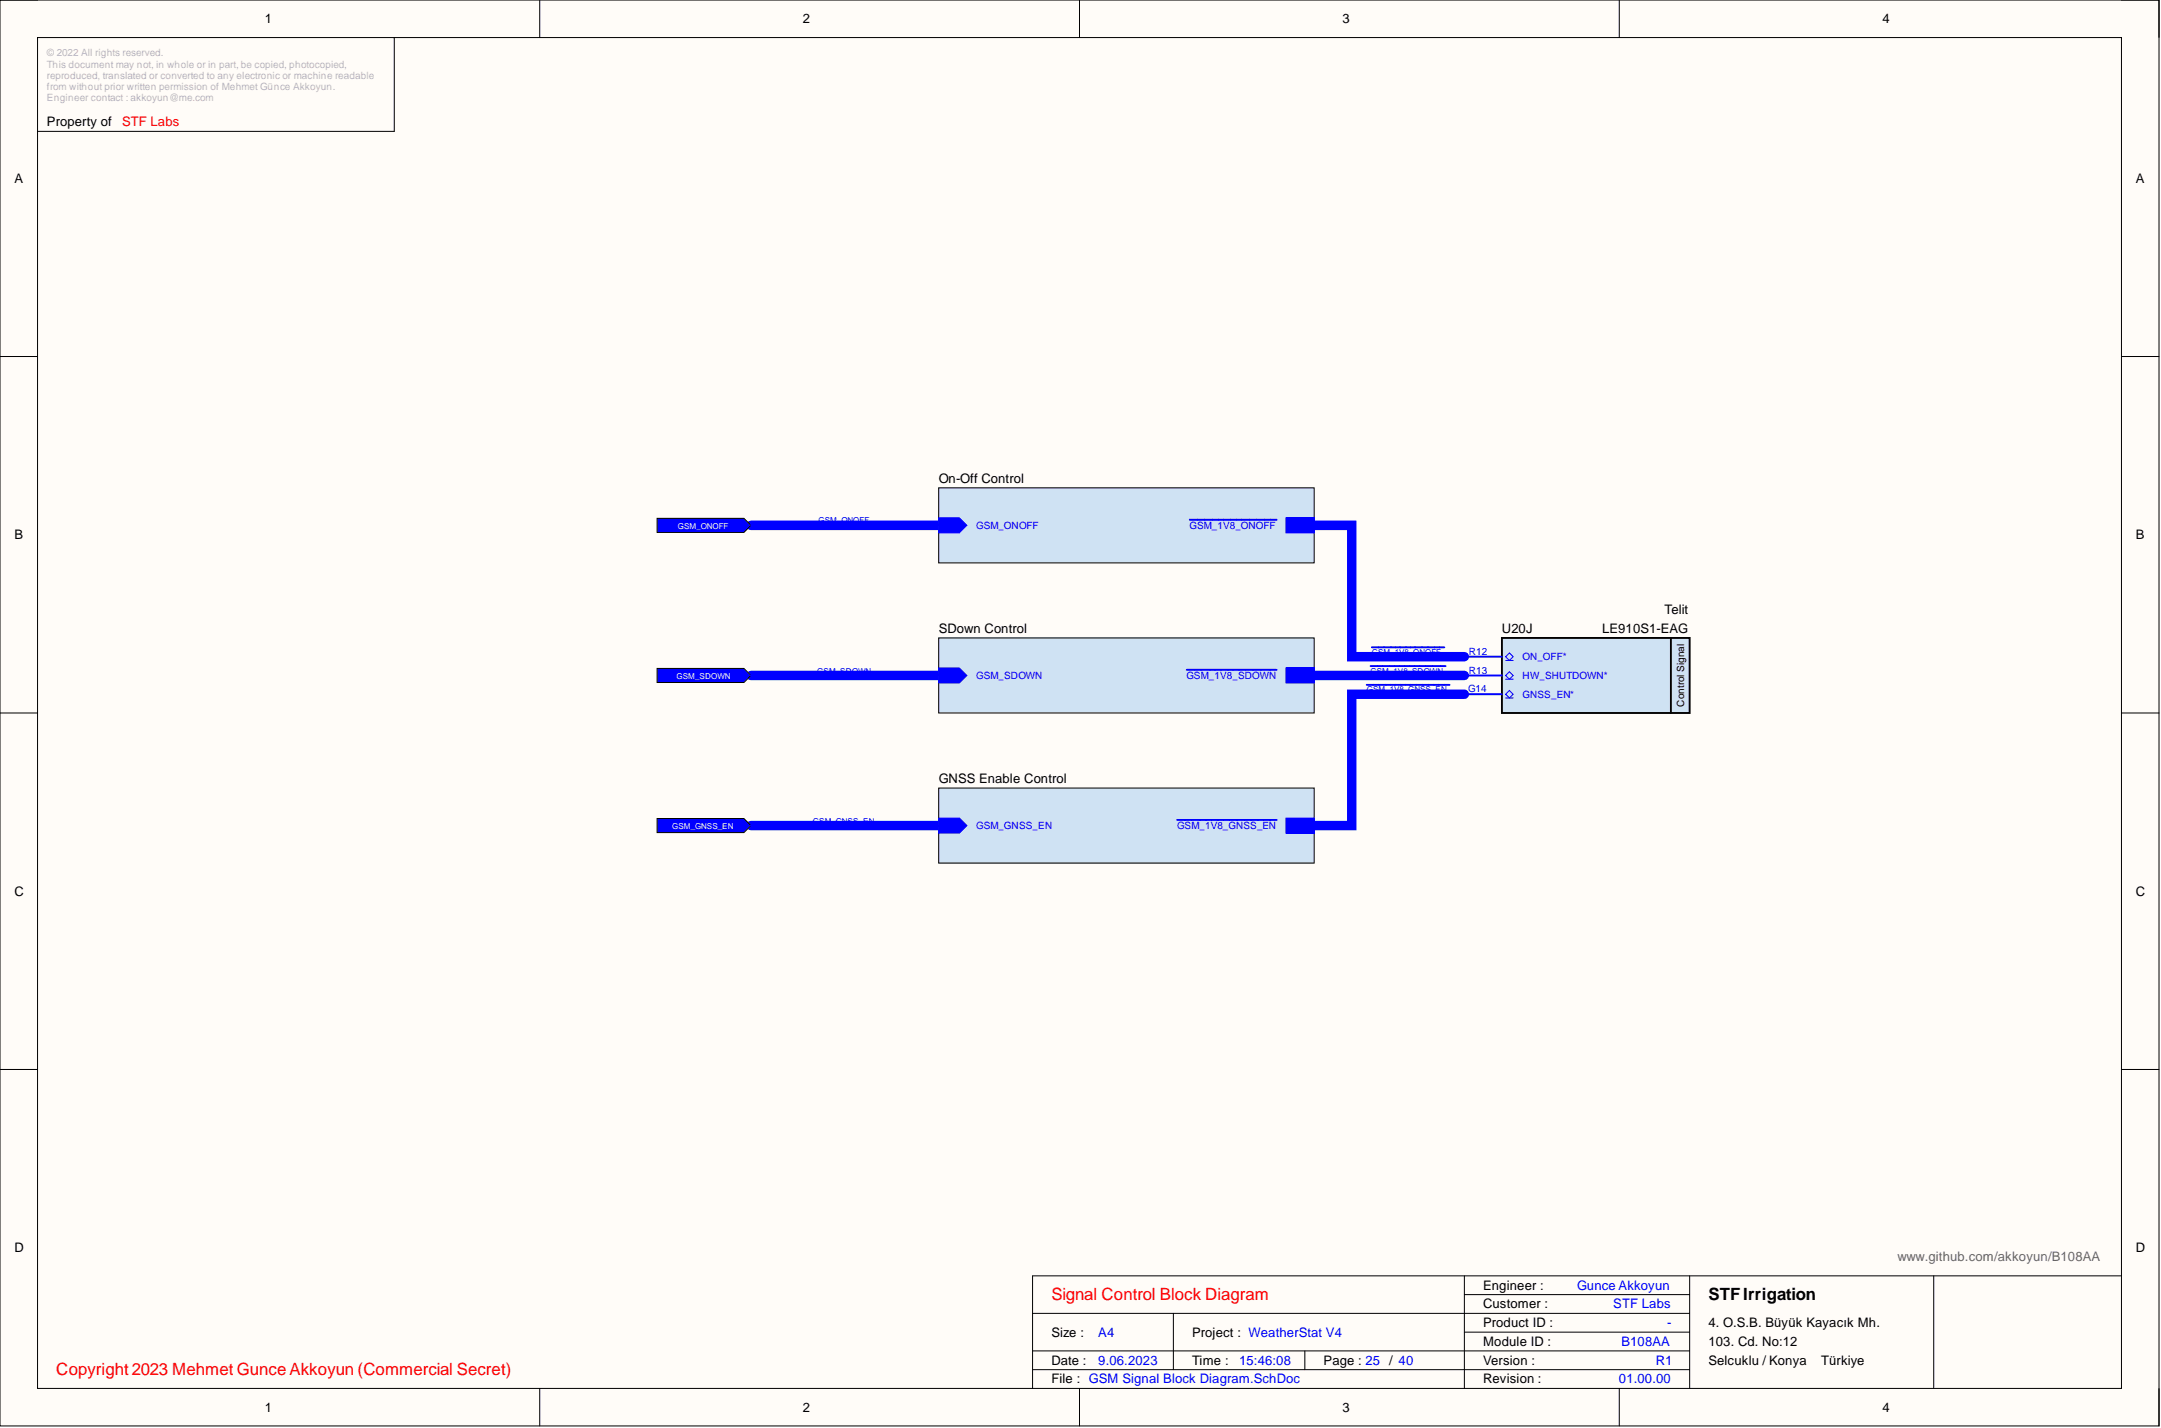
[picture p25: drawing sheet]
<svg xmlns="http://www.w3.org/2000/svg" width="292mm" height="193mm" viewBox="0 0 292 193" stroke-linecap="round" stroke-linejoin="round" font-family="sans-serif">
<defs><g id="words">
<g font-size="2.3" fill="#f00">
<text x="142.1" y="175.7">Signal Control Block Diagram</text>
<text x="7.6" y="185.8">Copyright 2023 Mehmet Gunce Akkoyun (Commercial Secret)</text>
</g>
<text font-size="2.3" x="230.9" y="175.7">STFIrrigation</text>
<g font-size="1.8">
<text x="35.8" y="3.1">1</text>
<text x="108.5" y="3.1">2</text>
<text x="181.4" y="3.1">3</text>
<text x="254.4" y="3.1">4</text>
<text x="6.3" y="17.1">Property of</text>
<text x="1.9" y="24.7">A</text>
<text x="288.7" y="24.7">A</text>
<text x="126.9" y="65.2">On-Off Control</text>
<text x="1.9" y="72.9">B</text>
<text x="288.7" y="72.9">B</text>
<text x="225" y="83">Telit</text>
<text x="126.9" y="85.5">SDown Control</text>
<text x="203" y="85.5">U20J</text>
<text x="216.5" y="85.5">LE910S1-EAG</text>
<text x="126.9" y="105.8">GNSS Enable Control</text>
<text x="1.9" y="121">C</text>
<text x="288.7" y="121">C</text>
<text x="1.9" y="169.2">D</text>
<text x="288.7" y="169.2">D</text>
<text x="200.5" y="174.3">Engineer :</text>
<text x="200.5" y="176.8">Customer :</text>
<text x="200.5" y="179.3">Product ID :</text>
<text x="230.9" y="179.3">4. O.S.B. Büyük Kayacık Mh.</text>
<text x="142.1" y="184.4">Date :</text>
<text x="142.1" y="180.6">Size :</text>
<text x="161.1" y="184.4">Time :</text>
<text x="161.1" y="180.6">Project : WeatherStat V4</text>
<text x="178.9" y="184.4">Page : 25 / 40</text>
<text x="200.5" y="181.9">Module ID :</text>
<text x="200.5" y="184.4">Version :</text>
<text x="230.9" y="181.9">103. Cd. No:12</text>
<text x="230.9" y="184.4">Selcuklu / Konya</text>
<text x="246.2" y="184.4">Türkiye</text>
<text x="35.8" y="190.7">1</text>
<text x="108.5" y="190.7">2</text>
<text x="142.1" y="186.9">File : GSM Signal Block Diagram.SchDoc</text>
<text x="181.4" y="190.7">3</text>
<text x="200.5" y="186.9">Revision :</text>
<text x="254.4" y="190.7">4</text>
</g>
<text font-size="1.8" fill="#f00" x="16.5" y="17.1">STF Labs</text>
<text font-size="1.8" fill="#666" x="256.5" y="170.5">www.github.com/akkoyun/B108AA</text>
<g font-size="1.8" fill="#00f">
<text x="213.2" y="174.3">Gunce Akkoyun</text>
<text x="218.1" y="176.8">STF Labs</text>
<text x="225.3" y="179.3">-</text>
<text x="148.5" y="184.4">9.06.2023</text>
<text x="148.5" y="180.6">A4</text>
<text x="167.5" y="184.4">15:46:08</text>
<text x="219.2" y="181.9">B108AA</text>
<text x="223.8" y="184.4">R1</text>
<text x="218.8" y="186.9">01.00.00</text>
</g>
<g font-size="1.4" fill="#b7b7b7">
<text x="6.3" y="7.6">© 2022 All rights reserved.</text>
<text x="6.3" y="9.1">This document may not, in whole or in part, be copied, photocopied,</text>
<text x="6.3" y="10.7">reproduced, translated or converted to any electronic or machine readable</text>
<text x="6.3" y="12.2">from without prior written permission of Mehmet Günce Akkoyun.</text>
<text x="6.3" y="13.7">Engineer contact : akkoyun@me.com</text>
</g>
<g font-size="1.4" fill="#00f">
<text x="132" y="71.5">GSM_ONOFF</text>
<text x="160.8" y="71.5">GSM_1V8_ONOFF</text>
<text x="198.5" y="88.5">R12</text>
<text x="205.8" y="89.2">ON_OFF*</text>
<text x="132" y="91.8">GSM_SDOWN</text>
<text x="160.4" y="91.8">GSM_1V8_SDOWN</text>
<text x="198.4" y="93.6">G14</text>
<text x="198.5" y="91">R13</text>
<text x="205.8" y="91.8">HW_SHUTDOWN*</text>
<text x="205.8" y="94.3">GNSS_EN*</text>
<text x="132" y="112.1">GSM_GNSS_EN</text>
<text x="159.1" y="112.1">GSM_1V8_GNSS_EN</text>
</g>
<text font-size="1.3" x="227.6" y="95.5" transform="rotate(-90 227.6 95.5)">Control Signal</text>
<g font-size="1.1" fill="#fff">
<text x="91.6" y="71.4">GSM_ONOFF</text>
<text x="91.4" y="91.7">GSM_SDOWN</text>
<text x="90.8" y="112">GSM_GNSS_EN</text>
</g>
<g font-size="1.1" fill="#00f">
<text x="110.6" y="70.7">GSM_ONOFF</text>
<text x="185.4" y="88.5">GSM_1V8_ONOFF</text>
<text x="110.5" y="91">GSM_SDOWN</text>
<text x="184.7" y="93.6">GSM_1V8_GNSS_EN</text>
<text x="185.2" y="91">GSM_1V8_SDOWN</text>
<text x="109.9" y="111.3">GSM_GNSS_EN</text>
</g>
</g></defs>
<path d="M0 0h291.8v192.7h-291.8z" fill-rule="evenodd" fill="#fffcf8"/>
<path d="M0 0h291.8v192.7h-291.8z" fill="none" stroke="#000" stroke-width=".14"/>
<path d="M5.1 5.1h281.7v182.5h-281.7z" fill-rule="evenodd" fill="#fffcf8"/>
<g fill="none" stroke="#000" stroke-width=".14">
<path d="M0 0h5.1M5.1 5.1h281.7v182.5h-281.7zM53.3 5.1v12.7h-48.2M73 0v5.1M145.9 0v5.1M218.9 0v5.1M286.8 0h5v5.1M0 48.2h5.1M286.8 48.2h5M0 96.3h5.1M286.8 96.3h5M0 144.5h5.1"/>
<path d="M286.8 144.5h5M139.6 177.5h88.8M158.6 177.5v7.6M197.9 174.9h30.5M197.9 172.4v15.2M228.4 172.4v15.2M261.4 172.4v15.2M286.8 172.4h-147.2v15.2M73 187.6v5.1M139.6 182.6h88.8M139.6 185.1h88.8M145.9 187.6v5.1"/>
<path d="M176.4 182.6v2.5M197.9 180h30.5M218.9 187.6v5.1M291.8 187.6v5.1"/>
</g>
<path d="M101.5 71h25.4M177.6 71h5.1v17.7h15.2M101.5 91.3h25.4M177.6 91.3h20.3M197.9 93.8h-15.2v17.8h-5.1M101.5 111.6h25.4" fill="none" stroke="#00f" stroke-width="1.3"/>
<path d="M126.9 65.9h50.7v10.2h-50.7z" fill-rule="evenodd" fill="#cfe2f3"/>
<path d="M126.9 65.9h50.7v10.2h-50.7z" fill="none" stroke="#000" stroke-width=".14"/>
<path d="M126.9 70h2.8l1 1-1 1h-2.8z" fill-rule="evenodd" fill="#00f"/>
<path d="M126.9 70h2.8l1 1-1 1h-2.8z" fill="none" stroke="#00f" stroke-width=".14"/>
<path d="M173.8 70h3.8v2h-3.8z" fill-rule="evenodd" fill="#00f"/>
<path d="M173.8 70h3.8v2h-3.8z" fill="none" stroke="#00f" stroke-width=".14"/>
<path d="M160.8 70.2h11.8" fill="none" stroke="#00f" stroke-width=".25"/>
<path d="M126.9 86.2h50.7v10.1h-50.7z" fill-rule="evenodd" fill="#cfe2f3"/>
<path d="M126.9 86.2h50.7v10.1h-50.7z" fill="none" stroke="#000" stroke-width=".14"/>
<path d="M126.9 90.3h2.8l1 1-1 1h-2.8z" fill-rule="evenodd" fill="#00f"/>
<path d="M126.9 90.3h2.8l1 1-1 1h-2.8z" fill="none" stroke="#00f" stroke-width=".14"/>
<path d="M173.8 90.3h3.8v2h-3.8z" fill-rule="evenodd" fill="#00f"/>
<path d="M173.8 90.3h3.8v2h-3.8z" fill="none" stroke="#00f" stroke-width=".14"/>
<path d="M160.4 90.5h12.2" fill="none" stroke="#00f" stroke-width=".25"/>
<path d="M126.9 106.5h50.7v10.1h-50.7z" fill-rule="evenodd" fill="#cfe2f3"/>
<path d="M126.9 106.5h50.7v10.1h-50.7z" fill="none" stroke="#000" stroke-width=".14"/>
<path d="M126.9 110.5h2.8l1 1.1-1 1h-2.8z" fill-rule="evenodd" fill="#00f"/>
<path d="M126.9 110.5h2.8l1 1.1-1 1h-2.8z" fill="none" stroke="#00f" stroke-width=".14"/>
<path d="M173.8 110.5h3.8v2.1h-3.8z" fill-rule="evenodd" fill="#00f"/>
<path d="M173.8 110.5h3.8v2.1h-3.8z" fill="none" stroke="#00f" stroke-width=".14"/>
<path d="M184.7 92.5h11.2M185.3 90h10.1M185.4 87.5h9.8M159.1 110.8h13.5" fill="none" stroke="#00f" stroke-width=".25"/>
<path d="M203 86.2h25.4v10.1h-25.4z" fill-rule="evenodd" fill="#cfe2f3"/>
<path d="M203 86.2h25.4v10.1h-25.4zM225.9 86.2v10.1" fill="none" stroke="#000" stroke-width=".25"/>
<path d="M197.9 88.7h5.1M197.9 91.3h5.1M197.9 93.8h5.1" fill="none" stroke="#00f" stroke-width=".25"/>
<path d="M203.5 88.7l.5-.5 .5 .5-.5 .5zM203.5 91.3l.5-.5 .5 .5-.5 .5zM203.5 93.8l.5-.5 .5 .5-.5 .5zM203.5 89.2h1M203.5 91.8h1M203.5 94.3h1" fill="none" stroke="#00f" stroke-width=".14"/>
<path d="M88.8 70h11.8l.9 1-.9 .9h-11.8z" fill-rule="evenodd" fill="#00f"/>
<path d="M88.8 70h11.8l.9 1-.9 .9h-11.8z" fill="none" stroke="#000" stroke-width=".14"/>
<path d="M88.8 90.3h11.8l.9 1-.9 .9h-11.8z" fill-rule="evenodd" fill="#00f"/>
<path d="M88.8 90.3h11.8l.9 1-.9 .9h-11.8z" fill="none" stroke="#000" stroke-width=".14"/>
<path d="M88.8 110.6h11.8l.9 1-.9 .9h-11.8z" fill-rule="evenodd" fill="#00f"/>
<path d="M88.8 110.6h11.8l.9 1-.9 .9h-11.8z" fill="none" stroke="#000" stroke-width=".14"/>
<path d="M101.5 71h25.4M177.6 71h5.1v17.7h15.2M101.5 91.3h25.4M177.6 91.3h20.3M197.9 93.8h-15.2v17.8h-5.1M101.5 111.6h25.4" fill="none" stroke="#00f" stroke-width=".25"/>
<use href="#words"/>
</svg>
